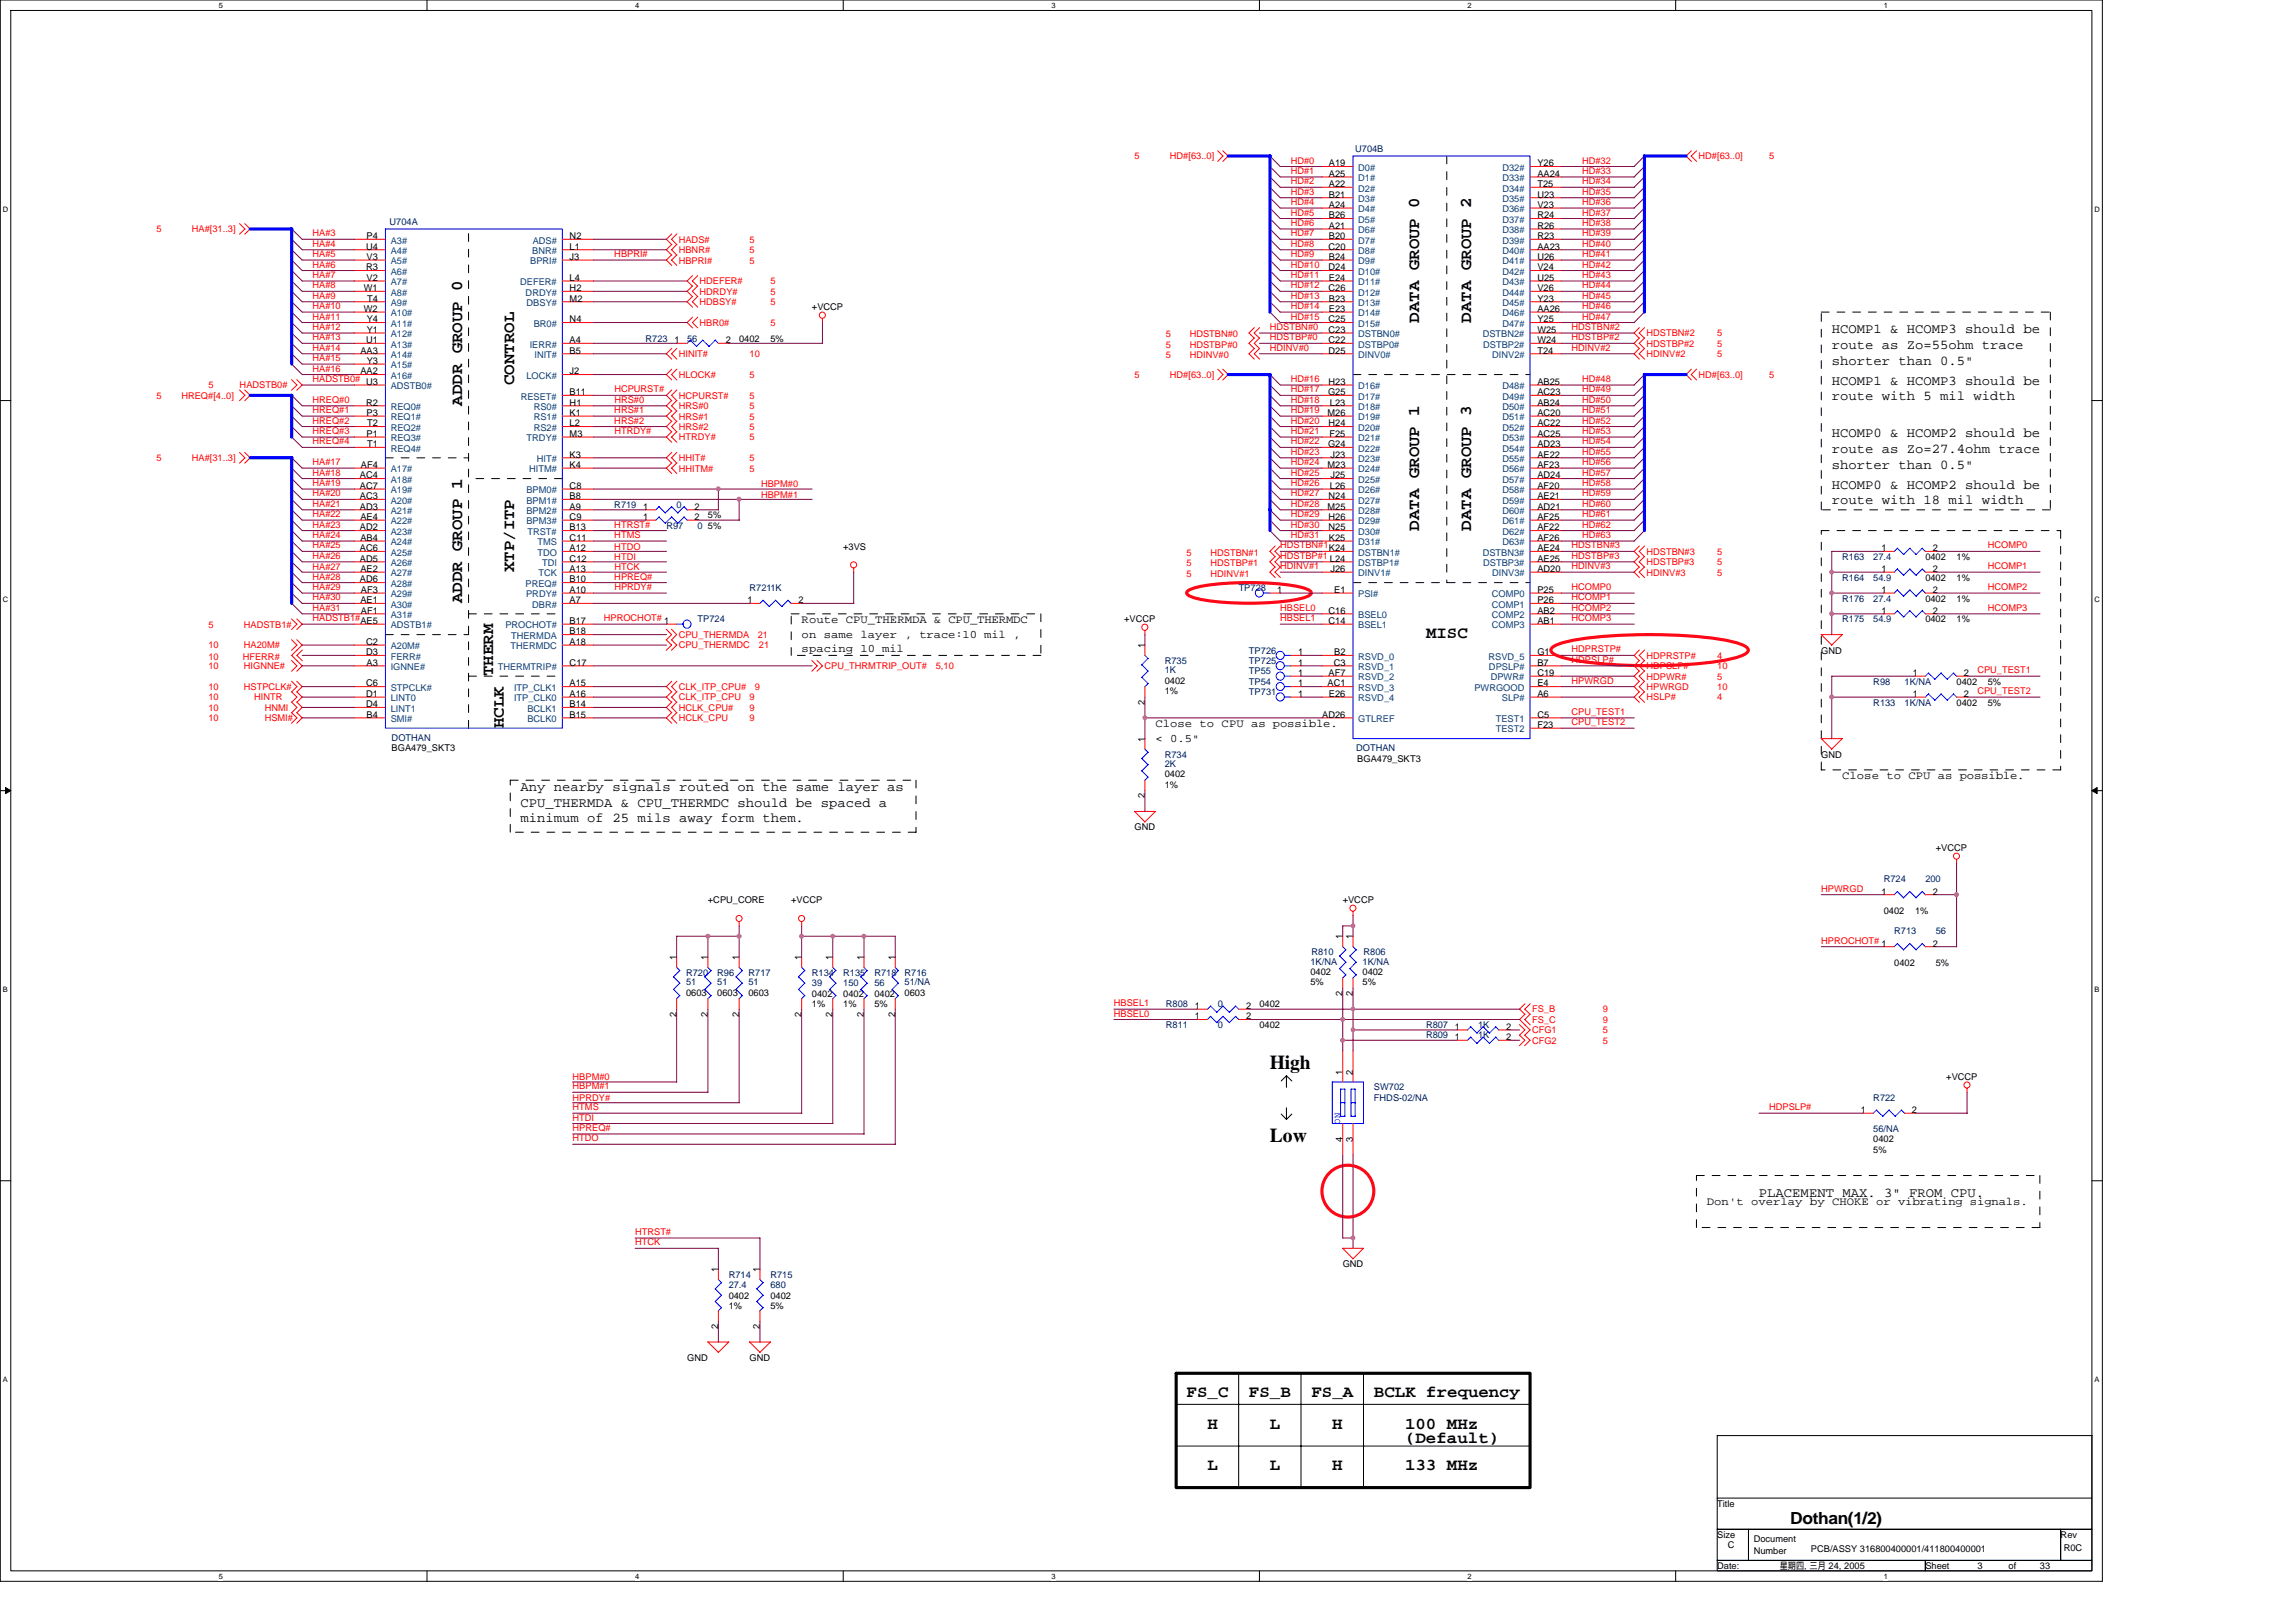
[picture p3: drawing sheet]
<svg xmlns="http://www.w3.org/2000/svg" width="297mm" height="210mm" viewBox="0 0 297 210" stroke-linecap="round" stroke-linejoin="round" font-family="sans-serif">
<defs><g id="words">
<g font-size="2.6">
<text x="164.3" y="138.3">High</text>
<text x="164.3" y="147.7">Low</text>
</g>
<g font-size="2.2">
<text x="183.6" y="41.7" transform="rotate(-90 183.6 41.7)">DATA GROUP 0</text>
<text x="190.3" y="41.7" transform="rotate(-90 190.3 41.7)">DATA GROUP 2</text>
<text x="59.8" y="52.5" transform="rotate(-90 59.8 52.5)">ADDR GROUP 0</text>
<text x="66.5" y="49.8" transform="rotate(-90 66.5 49.8)">CONTROL</text>
<text x="183.6" y="68.7" transform="rotate(-90 183.6 68.7)">DATA GROUP 1</text>
<text x="190.3" y="68.7" transform="rotate(-90 190.3 68.7)">DATA GROUP 3</text>
<text x="66.5" y="74" transform="rotate(-90 66.5 74)">XTP/ITP</text>
<text x="59.8" y="78.1" transform="rotate(-90 59.8 78.1)">ADDR GROUP 1</text>
<text x="184.5" y="82.6">MISC</text>
<text x="63.8" y="87.5" transform="rotate(-90 63.8 87.5)">THERM</text>
<text x="65.2" y="94.2" transform="rotate(-90 65.2 94.2)">HCLK</text>
<text x="153.5" y="180.8">FS_C</text>
<text x="156.2" y="184.9">H</text>
<text x="161.6" y="180.8">FS_B</text>
<text x="164.3" y="184.9">L</text>
<text x="169.7" y="180.8">FS_A</text>
<text x="172.4" y="184.9">H</text>
<text x="177.8" y="180.8">BCLK frequency</text>
<text x="181.8" y="184.9">100 MHz</text>
<text x="156.2" y="190.3">L</text>
<text x="164.3" y="190.3">L</text>
<text x="172.4" y="190.3">H</text>
<text x="181.8" y="190.3">133 MHz</text>
<text x="181.8" y="186.8">(Default)</text>
<text x="231.6" y="197.2">Dothan(1/2)</text>
</g>
<g font-size="1.8">
<text x="237" y="43.1">HCOMP1 &amp; HCOMP3 should be</text>
<text x="237" y="45.1">route as Zo=55ohm trace</text>
<text x="237" y="47.2">shorter than 0.5&quot;</text>
<text x="237" y="49.8">HCOMP1 &amp; HCOMP3 should be</text>
<text x="237" y="51.8">route with 5 mil width</text>
<text x="237" y="56.6">HCOMP0 &amp; HCOMP2 should be</text>
<text x="237" y="58.6">route as Zo=27.4ohm trace</text>
<text x="237" y="60.6">shorter than 0.5&quot;</text>
<text x="237" y="63.3">HCOMP0 &amp; HCOMP2 should be</text>
<text x="237" y="65.2">route with 18 mil width</text>
<text x="67.3" y="102.3">Any nearby signals routed on the same layer as</text>
<text x="67.3" y="104.4">CPU_THERMDA &amp; CPU_THERMDC should be spaced a</text>
<text x="67.3" y="106.4">minimum of 25 mils away form them.</text>
<text x="227.6" y="154.9">PLACEMENT MAX. 3&quot; FROM CPU.</text>
</g>
<g font-size="1.5">
<text x="103.7" y="80.6">Route CPU_THERMDA &amp; CPU_THERMDC</text>
<text x="103.7" y="82.5">on same layer , trace:10 mil ,</text>
<text x="103.7" y="84.4">spacing 10 mil</text>
<text x="149.5" y="94.1">Close to CPU as possible.</text>
<text x="149.5" y="96">&lt; 0.5&quot;</text>
<text x="238.3" y="100.8">Close to CPU as possible.</text>
<text x="220.8" y="156">Don't overlay by CHOKE or vibrating signals.</text>
</g>
<g font-size="1.2" fill="#f00">
<text x="146.8" y="20.6">5</text>
<text x="151.4" y="20.6">HD#[63..0]</text>
<text x="167" y="21.2">HD#0</text>
<text x="167" y="22.5">HD#1</text>
<text x="167" y="23.9">HD#2</text>
<text x="204.7" y="21.2">HD#32</text>
<text x="204.7" y="22.5">HD#33</text>
<text x="204.7" y="23.9">HD#34</text>
<text x="219.7" y="20.6">HD#[63..0]</text>
<text x="228.9" y="20.6">5</text>
<text x="167" y="25.2">HD#3</text>
<text x="167" y="26.5">HD#4</text>
<text x="167" y="29.3">HD#6</text>
<text x="167" y="27.9">HD#5</text>
<text x="204.7" y="25.2">HD#35</text>
<text x="204.7" y="26.5">HD#36</text>
<text x="204.7" y="29.3">HD#38</text>
<text x="204.7" y="27.9">HD#37</text>
<text x="20.2" y="30.1">5</text>
<text x="24.8" y="30.1">HA#[31..3]</text>
<text x="40.4" y="36">HA#7</text>
<text x="40.4" y="30.6">HA#3</text>
<text x="40.4" y="33.3">HA#5</text>
<text x="40.4" y="34.6">HA#6</text>
<text x="40.4" y="31.9">HA#4</text>
<text x="79.5" y="33.3">HBPRI#</text>
<text x="87.8" y="34.1">HBPRI#</text>
<text x="87.8" y="32.7">HBNR#</text>
<text x="87.8" y="31.4">HADS#</text>
<text x="97" y="32.7">5</text>
<text x="97" y="31.4">5</text>
<text x="97" y="34.1">5</text>
<text x="167" y="30.6">HD#7</text>
<text x="167" y="31.9">HD#8</text>
<text x="167" y="33.3">HD#9</text>
<text x="167" y="36">HD#11</text>
<text x="167" y="34.6">HD#10</text>
<text x="204.7" y="30.6">HD#39</text>
<text x="204.7" y="33.3">HD#41</text>
<text x="204.7" y="34.6">HD#42</text>
<text x="204.7" y="36">HD#43</text>
<text x="204.7" y="31.9">HD#40</text>
<text x="40.4" y="40">HA#10</text>
<text x="40.4" y="41.4">HA#11</text>
<text x="40.4" y="37.3">HA#8</text>
<text x="40.4" y="38.7">HA#9</text>
<text x="90.5" y="39.5">HDBSY#</text>
<text x="90.5" y="38.1">HDRDY#</text>
<text x="90.5" y="36.8">HDEFER#</text>
<text x="99.7" y="38.1">5</text>
<text x="99.7" y="39.5">5</text>
<text x="99.7" y="36.8">5</text>
<text x="167" y="38.7">HD#13</text>
<text x="167" y="40">HD#14</text>
<text x="167" y="37.3">HD#12</text>
<text x="167" y="41.4">HD#15</text>
<text x="204.7" y="37.3">HD#44</text>
<text x="204.7" y="40">HD#46</text>
<text x="204.7" y="41.4">HD#47</text>
<text x="204.7" y="38.7">HD#45</text>
<text x="40.4" y="46.7">HA#15</text>
<text x="40.4" y="42.7">HA#12</text>
<text x="40.4" y="44">HA#13</text>
<text x="40.4" y="45.4">HA#14</text>
<text x="87.8" y="46.2">HINIT#</text>
<text x="90.5" y="42.2">HBR0#</text>
<text x="97" y="46.2">10</text>
<text x="99.7" y="42.2">5</text>
<text x="150.8" y="43.6">5</text>
<text x="150.8" y="45">5</text>
<text x="150.8" y="46.3">5</text>
<text x="153.9" y="43.6">HDSTBN#0</text>
<text x="153.9" y="45">HDSTBP#0</text>
<text x="153.9" y="46.3">HDINV#0</text>
<text x="164.3" y="45.4">HDINV#0</text>
<text x="164.3" y="44">HDSTBP#0</text>
<text x="164.3" y="42.7">HDSTBN#0</text>
<text x="203.3" y="45.4">HDINV#2</text>
<text x="203.3" y="42.7">HDSTBN#2</text>
<text x="203.3" y="44">HDSTBP#2</text>
<text x="213" y="43.5">HDSTBN#2</text>
<text x="213" y="44.9">HDSTBP#2</text>
<text x="213" y="46.2">HDINV#2</text>
<text x="222.2" y="43.5">5</text>
<text x="222.2" y="46.2">5</text>
<text x="222.2" y="44.9">5</text>
<text x="20.2" y="51.6">5</text>
<text x="23.5" y="51.6">HREQ#[4..0]</text>
<text x="27" y="50.2">5</text>
<text x="31" y="50.2">HADSTB0#</text>
<text x="40.4" y="49.4">HADSTB0#</text>
<text x="40.4" y="52.1">HREQ#0</text>
<text x="40.4" y="53.5">HREQ#1</text>
<text x="40.4" y="48.1">HA#16</text>
<text x="79.5" y="53.5">HRS#1</text>
<text x="79.5" y="52.1">HRS#0</text>
<text x="79.5" y="50.8">HCPURST#</text>
<text x="87.8" y="48.9">HLOCK#</text>
<text x="87.8" y="51.6">HCPURST#</text>
<text x="87.8" y="52.9">HRS#0</text>
<text x="97" y="51.6">5</text>
<text x="97" y="52.9">5</text>
<text x="97" y="48.9">5</text>
<text x="146.8" y="48.9">5</text>
<text x="151.4" y="48.9">HD#[63..0]</text>
<text x="167" y="50.8">HD#17</text>
<text x="167" y="52.1">HD#18</text>
<text x="167" y="53.5">HD#19</text>
<text x="167" y="49.4">HD#16</text>
<text x="204.7" y="49.4">HD#48</text>
<text x="204.7" y="52.1">HD#50</text>
<text x="204.7" y="53.5">HD#51</text>
<text x="204.7" y="50.8">HD#49</text>
<text x="219.7" y="48.9">HD#[63..0]</text>
<text x="228.9" y="48.9">5</text>
<text x="20.2" y="59.7">5</text>
<text x="24.8" y="59.7">HA#[31..3]</text>
<text x="40.4" y="57.5">HREQ#4</text>
<text x="40.4" y="56.2">HREQ#3</text>
<text x="40.4" y="54.8">HREQ#2</text>
<text x="79.5" y="54.8">HRS#2</text>
<text x="79.5" y="56.2">HTRDY#</text>
<text x="87.8" y="59.7">HHIT#</text>
<text x="87.8" y="57">HTRDY#</text>
<text x="87.8" y="54.3">HRS#1</text>
<text x="87.8" y="55.6">HRS#2</text>
<text x="97" y="54.3">5</text>
<text x="97" y="55.6">5</text>
<text x="97" y="57">5</text>
<text x="97" y="59.7">5</text>
<text x="167" y="57.5">HD#22</text>
<text x="167" y="54.8">HD#20</text>
<text x="167" y="58.9">HD#23</text>
<text x="167" y="56.2">HD#21</text>
<text x="204.7" y="56.2">HD#53</text>
<text x="204.7" y="57.5">HD#54</text>
<text x="204.7" y="58.9">HD#55</text>
<text x="204.7" y="54.8">HD#52</text>
<text x="40.4" y="61.6">HA#18</text>
<text x="40.4" y="65.6">HA#21</text>
<text x="40.4" y="62.9">HA#19</text>
<text x="40.4" y="64.2">HA#20</text>
<text x="40.4" y="60.2">HA#17</text>
<text x="87.8" y="61">HHITM#</text>
<text x="97" y="61">5</text>
<text x="98.5" y="64.4">HBPM#1</text>
<text x="98.5" y="63">HBPM#0</text>
<text x="167" y="62.9">HD#26</text>
<text x="167" y="60.2">HD#24</text>
<text x="167" y="65.6">HD#28</text>
<text x="167" y="61.6">HD#25</text>
<text x="167" y="64.2">HD#27</text>
<text x="204.7" y="65.6">HD#60</text>
<text x="204.7" y="60.2">HD#56</text>
<text x="204.7" y="62.9">HD#58</text>
<text x="204.7" y="64.2">HD#59</text>
<text x="204.7" y="61.6">HD#57</text>
<text x="40.4" y="66.9">HA#22</text>
<text x="40.4" y="68.3">HA#23</text>
<text x="40.4" y="71">HA#25</text>
<text x="40.4" y="69.6">HA#24</text>
<text x="79.5" y="69.6">HTMS</text>
<text x="79.5" y="71.1">HTDO</text>
<text x="79.5" y="68.3">HTRST#</text>
<text x="153.5" y="71.9">5</text>
<text x="156.6" y="71.9">HDSTBN#1</text>
<text x="165.6" y="71">HDSTBN#1</text>
<text x="167" y="68.3">HD#30</text>
<text x="167" y="66.9">HD#29</text>
<text x="167" y="69.6">HD#31</text>
<text x="203.3" y="71">HDSTBN#3</text>
<text x="204.7" y="69.6">HD#63</text>
<text x="204.7" y="66.9">HD#61</text>
<text x="204.7" y="68.3">HD#62</text>
<text x="213" y="71.8">HDSTBN#3</text>
<text x="222.2" y="71.8">5</text>
<text x="257.2" y="71">HCOMP0</text>
<text x="40.4" y="76.4">HA#29</text>
<text x="40.4" y="77.7">HA#30</text>
<text x="40.4" y="73.8">HA#27</text>
<text x="40.4" y="75">HA#28</text>
<text x="40.4" y="72.3">HA#26</text>
<text x="79.5" y="75">HPREQ#</text>
<text x="79.5" y="72.5">HTDI</text>
<text x="79.5" y="76.4">HPRDY#</text>
<text x="79.5" y="73.8">HTCK</text>
<text x="153.5" y="73.3">5</text>
<text x="153.5" y="74.6">5</text>
<text x="156.6" y="73.3">HDSTBP#1</text>
<text x="156.6" y="74.6">HDINV#1</text>
<text x="165.6" y="72.3">HDSTBP#1</text>
<text x="165.6" y="73.7">HDINV#1</text>
<text x="203.3" y="72.3">HDSTBP#3</text>
<text x="203.3" y="73.7">HDINV#3</text>
<text x="203.3" y="77.7">HCOMP1</text>
<text x="203.3" y="76.4">HCOMP0</text>
<text x="213" y="73.1">HDSTBP#3</text>
<text x="213" y="74.5">HDINV#3</text>
<text x="222.2" y="74.5">5</text>
<text x="222.2" y="73.1">5</text>
<text x="257.2" y="76.4">HCOMP2</text>
<text x="257.2" y="73.7">HCOMP1</text>
<text x="27" y="81.2">5</text>
<text x="27" y="83.9">10</text>
<text x="31.6" y="81.2">HADSTB1#</text>
<text x="31.6" y="83.9">HA20M#</text>
<text x="40.4" y="80.4">HADSTB1#</text>
<text x="40.4" y="79.1">HA#31</text>
<text x="78.1" y="80.4">HPROCHOT#</text>
<text x="87.8" y="82.5">CPU_THERMDA</text>
<text x="87.8" y="83.9">CPU_THERMDC</text>
<text x="98" y="82.5">21</text>
<text x="98.2" y="83.9">21</text>
<text x="165.6" y="79.1">HBSEL0</text>
<text x="165.6" y="80.4">HBSEL1</text>
<text x="203.3" y="80.4">HCOMP3</text>
<text x="203.3" y="79.1">HCOMP2</text>
<text x="257.2" y="79.1">HCOMP3</text>
<text x="27" y="86.6">10</text>
<text x="27" y="89.3">10</text>
<text x="27" y="85.4">10</text>
<text x="31.4" y="85.4">HFERR#</text>
<text x="31.6" y="86.6">HIGNNE#</text>
<text x="31.6" y="89.3">HSTPCLK#</text>
<text x="87.8" y="89.3">CLK_ITP_CPU#</text>
<text x="97.6" y="89.3">9</text>
<text x="106.7" y="86.6">CPU_THRMTRIP_OUT#</text>
<text x="121.1" y="86.6">5,10</text>
<text x="203.3" y="84.4">HDPRSTP#</text>
<text x="203.3" y="88.5">HPWRGD</text>
<text x="203.3" y="85.8">HDPSLP#</text>
<text x="213" y="86.6">HDPSLP#</text>
<text x="213" y="87.9">HDPWR#</text>
<text x="213" y="89.3">HPWRGD</text>
<text x="213" y="85.2">HDPRSTP#</text>
<text x="222.2" y="86.6">10</text>
<text x="222.2" y="87.9">5</text>
<text x="222.2" y="85.2">4</text>
<text x="222.2" y="89.3">10</text>
<text x="255.8" y="89.8">CPU_TEST2</text>
<text x="255.8" y="87.1">CPU_TEST1</text>
<text x="27" y="90.6">10</text>
<text x="27" y="92">10</text>
<text x="27" y="93.3">10</text>
<text x="32.9" y="90.6">HINTR</text>
<text x="34.2" y="92">HNMI</text>
<text x="34.2" y="93.3">HSMI#</text>
<text x="87.8" y="92">HCLK_CPU#</text>
<text x="87.8" y="90.6">CLK_ITP_CPU</text>
<text x="87.8" y="93.3">HCLK_CPU</text>
<text x="97" y="92">9</text>
<text x="97" y="93.3">9</text>
<text x="97" y="90.6">9</text>
<text x="203.3" y="93.9">CPU_TEST2</text>
<text x="203.3" y="92.5">CPU_TEST1</text>
<text x="213" y="90.6">HSLP#</text>
<text x="222.2" y="90.6">4</text>
<text x="235.6" y="115.4">HPWRGD</text>
<text x="235.6" y="122.1">HPROCHOT#</text>
<text x="144.1" y="131.6">HBSEL0</text>
<text x="144.1" y="130.2">HBSEL1</text>
<text x="198.2" y="131">FS_B</text>
<text x="207.4" y="131">9</text>
<text x="198.2" y="135.1">CFG2</text>
<text x="198.2" y="133.7">CFG1</text>
<text x="198.2" y="132.4">FS_C</text>
<text x="207.4" y="132.4">9</text>
<text x="207.4" y="135.1">5</text>
<text x="207.4" y="133.7">5</text>
<text x="74.1" y="143.7">HTMS</text>
<text x="74.1" y="142.5">HPRDY#</text>
<text x="74.1" y="141">HBPM#1</text>
<text x="74.1" y="139.8">HBPM#0</text>
<text x="228.9" y="143.7">HDPSLP#</text>
<text x="74.1" y="145">HTDI</text>
<text x="74.1" y="146.4">HPREQ#</text>
<text x="74.1" y="147.7">HTDO</text>
<text x="82.2" y="159.8">HTRST#</text>
<text x="82.2" y="161.2">HTCK</text>
</g>
<g font-size="1.2">
<text x="171.9" y="21.5">A19</text>
<text x="171.9" y="22.9">A25</text>
<text x="198.9" y="21.5">Y26</text>
<text x="198.9" y="22.9">AA24</text>
<text x="171.9" y="24.2">A22</text>
<text x="171.9" y="25.6">B21</text>
<text x="171.9" y="26.9">A24</text>
<text x="171.9" y="28.3">B26</text>
<text x="171.9" y="29.6">A21</text>
<text x="198.9" y="24.2">T25</text>
<text x="198.9" y="25.6">U23</text>
<text x="198.9" y="26.9">V23</text>
<text x="198.9" y="28.3">R24</text>
<text x="198.9" y="29.6">R26</text>
<text x="47.4" y="32.3">U4</text>
<text x="47.4" y="35">R3</text>
<text x="47.4" y="30.9">P4</text>
<text x="47.4" y="33.6">V3</text>
<text x="73.7" y="32.3">L1</text>
<text x="73.7" y="30.9">N2</text>
<text x="73.7" y="33.6">J3</text>
<text x="171.9" y="32.3">C20</text>
<text x="171.9" y="35">D24</text>
<text x="171.9" y="30.9">B20</text>
<text x="171.9" y="33.6">B24</text>
<text x="198.9" y="30.9">R23</text>
<text x="198.9" y="32.3">AA23</text>
<text x="198.9" y="33.6">U26</text>
<text x="198.9" y="35">V24</text>
<text x="47.1" y="37.7">W1</text>
<text x="47.1" y="40.4">W2</text>
<text x="47.4" y="36.3">V2</text>
<text x="47.5" y="41.7">Y4</text>
<text x="47.5" y="39">T4</text>
<text x="73.7" y="39">M2</text>
<text x="73.7" y="37.7">H2</text>
<text x="73.7" y="36.3">L4</text>
<text x="73.7" y="41.7">N4</text>
<text x="105" y="40.2">+VCCP</text>
<text x="171.9" y="37.7">C26</text>
<text x="171.9" y="41.7">C25</text>
<text x="171.9" y="36.3">E24</text>
<text x="171.9" y="39">B23</text>
<text x="171.9" y="40.4">E23</text>
<text x="198.9" y="36.3">U25</text>
<text x="198.9" y="37.7">V26</text>
<text x="198.9" y="39">Y23</text>
<text x="198.9" y="40.4">AA26</text>
<text x="198.9" y="41.7">Y25</text>
<text x="46.6" y="45.8">AA3</text>
<text x="47.4" y="44.4">U1</text>
<text x="47.5" y="43.1">Y1</text>
<text x="47.5" y="47.1">Y3</text>
<text x="73.7" y="44.4">A4</text>
<text x="73.7" y="45.8">B5</text>
<text x="87.3" y="44.4">1</text>
<text x="93.9" y="44.4">2</text>
<text x="95.6" y="44.2">0402</text>
<text x="99.7" y="44.2">5%</text>
<text x="171.9" y="43.1">C23</text>
<text x="171.9" y="44.4">C22</text>
<text x="171.9" y="45.8">D25</text>
<text x="198.9" y="45.8">T24</text>
<text x="198.9" y="43.1">W25</text>
<text x="198.9" y="44.4">W24</text>
<text x="46.6" y="48.5">AA2</text>
<text x="47.4" y="52.5">R2</text>
<text x="47.4" y="49.8">U3</text>
<text x="47.4" y="53.8">P3</text>
<text x="73.7" y="51.1">B11</text>
<text x="73.7" y="52.5">H1</text>
<text x="73.7" y="53.8">K1</text>
<text x="73.7" y="48.5">J2</text>
<text x="171.7" y="53.8">M26</text>
<text x="171.8" y="51.1">G25</text>
<text x="171.9" y="49.8">H23</text>
<text x="172.1" y="52.5">L23</text>
<text x="198.9" y="49.8">AB25</text>
<text x="198.9" y="51.1">AC23</text>
<text x="198.9" y="52.5">AB24</text>
<text x="198.9" y="53.8">AC20</text>
<text x="47.4" y="56.5">P1</text>
<text x="47.5" y="55.2">T2</text>
<text x="47.5" y="57.9">T1</text>
<text x="73.7" y="55.2">L2</text>
<text x="73.7" y="56.5">M3</text>
<text x="73.7" y="59.2">K3</text>
<text x="171.8" y="57.9">G24</text>
<text x="171.9" y="55.2">H24</text>
<text x="172" y="56.5">F25</text>
<text x="172.1" y="59.2">J23</text>
<text x="198.9" y="55.2">AC22</text>
<text x="198.9" y="56.5">AC25</text>
<text x="198.9" y="57.9">AD23</text>
<text x="198.9" y="59.2">AE22</text>
<text x="46.6" y="61.9">AC4</text>
<text x="46.6" y="63.3">AC7</text>
<text x="46.6" y="64.6">AC3</text>
<text x="46.6" y="66">AD3</text>
<text x="46.7" y="60.6">AF4</text>
<text x="73.7" y="60.6">K4</text>
<text x="73.7" y="63.3">C8</text>
<text x="73.7" y="64.6">B8</text>
<text x="73.7" y="66">A9</text>
<text x="83.2" y="66">1</text>
<text x="89.8" y="66">2</text>
<text x="171.7" y="60.6">M23</text>
<text x="171.7" y="66">M25</text>
<text x="171.9" y="64.6">N24</text>
<text x="172.1" y="63.3">L26</text>
<text x="172.1" y="61.9">J25</text>
<text x="198.9" y="60.6">AF23</text>
<text x="198.9" y="61.9">AD24</text>
<text x="198.9" y="63.3">AF20</text>
<text x="198.9" y="64.6">AE21</text>
<text x="198.9" y="66">AD21</text>
<text x="46.6" y="68.6">AD2</text>
<text x="46.6" y="71.3">AC6</text>
<text x="46.6" y="67.3">AE4</text>
<text x="46.6" y="70">AB4</text>
<text x="73.7" y="67.3">C9</text>
<text x="73.7" y="68.6">B13</text>
<text x="73.7" y="70">C11</text>
<text x="73.7" y="71.3">A12</text>
<text x="83.2" y="67.3">1</text>
<text x="89.8" y="67.3">2</text>
<text x="91.6" y="67.1">5%</text>
<text x="91.6" y="68.4">5%</text>
<text x="109.1" y="71.1">+3VS</text>
<text x="171.9" y="67.3">H26</text>
<text x="171.9" y="68.6">N25</text>
<text x="171.9" y="70">K25</text>
<text x="171.9" y="71.3">K24</text>
<text x="198.9" y="71.3">AE24</text>
<text x="198.9" y="67.3">AF25</text>
<text x="198.9" y="68.6">AF22</text>
<text x="198.9" y="70">AF26</text>
<text x="243.4" y="71.3">1</text>
<text x="250" y="71.3">2</text>
<text x="46.6" y="72.7">AD5</text>
<text x="46.6" y="75.4">AD6</text>
<text x="46.6" y="74">AE2</text>
<text x="46.7" y="76.7">AF3</text>
<text x="73.7" y="72.7">C12</text>
<text x="73.7" y="74">A13</text>
<text x="73.7" y="75.4">B10</text>
<text x="73.7" y="76.7">A10</text>
<text x="165.2" y="76.7">1</text>
<text x="172.1" y="72.7">L24</text>
<text x="172.1" y="74">J26</text>
<text x="172.6" y="76.7">E1</text>
<text x="198.9" y="74">AD20</text>
<text x="198.9" y="72.7">AE25</text>
<text x="198.9" y="76.7">P25</text>
<text x="243.4" y="76.7">1</text>
<text x="243.4" y="74">1</text>
<text x="249.1" y="72.5">0402</text>
<text x="249.1" y="77.9">0402</text>
<text x="249.1" y="75.1">0402</text>
<text x="250" y="76.7">2</text>
<text x="250" y="74">2</text>
<text x="253.1" y="72.5">1%</text>
<text x="253.1" y="77.9">1%</text>
<text x="253.1" y="75.1">1%</text>
<text x="46.6" y="78.1">AE1</text>
<text x="46.6" y="80.8">AE5</text>
<text x="46.7" y="79.4">AF1</text>
<text x="47.4" y="83.5">C2</text>
<text x="73.7" y="82.1">B18</text>
<text x="73.7" y="83.5">A18</text>
<text x="73.7" y="78.1">A7</text>
<text x="73.7" y="80.8">B17</text>
<text x="85.9" y="80.8">1</text>
<text x="96.7" y="78.1">1</text>
<text x="103.3" y="78.1">2</text>
<text x="145.4" y="80.5">+VCCP</text>
<text x="148.1" y="83.9" transform="rotate(-90 148.1 83.9)">1</text>
<text x="171.9" y="79.4">C16</text>
<text x="171.9" y="80.8">C14</text>
<text x="198.9" y="78.1">P26</text>
<text x="198.9" y="79.4">AB2</text>
<text x="198.9" y="80.8">AB1</text>
<text x="243.4" y="79.4">1</text>
<text x="249.1" y="80.5">0402</text>
<text x="250" y="79.4">2</text>
<text x="253.1" y="80.5">1%</text>
<text x="47.4" y="88.8">C6</text>
<text x="47.4" y="84.8">D3</text>
<text x="47.4" y="86.1">A3</text>
<text x="73.7" y="86.1">C17</text>
<text x="73.7" y="88.8">A15</text>
<text x="150.7" y="88.5">0402</text>
<text x="150.7" y="89.8">1%</text>
<text x="167.9" y="84.8">1</text>
<text x="167.9" y="86.1">1</text>
<text x="167.9" y="87.5">1</text>
<text x="167.9" y="88.8">1</text>
<text x="171.7" y="88.8">AC1</text>
<text x="171.9" y="87.5">AF7</text>
<text x="172.5" y="86.1">C3</text>
<text x="172.6" y="84.8">B2</text>
<text x="198.9" y="84.8">G1</text>
<text x="198.9" y="86.1">B7</text>
<text x="198.9" y="87.5">C19</text>
<text x="198.9" y="88.8">E4</text>
<text x="235.6" y="84.6">GND</text>
<text x="247.5" y="87.5">1</text>
<text x="253.1" y="88.6">0402</text>
<text x="254.1" y="87.5">2</text>
<text x="257.2" y="88.6">5%</text>
<text x="47.4" y="90.2">D1</text>
<text x="47.4" y="91.5">D4</text>
<text x="47.4" y="92.9">B4</text>
<text x="73.7" y="90.2">A16</text>
<text x="73.7" y="92.9">B15</text>
<text x="73.7" y="91.5">B14</text>
<text x="148.1" y="96" transform="rotate(-90 148.1 96)">1</text>
<text x="148.1" y="91.2" transform="rotate(-90 148.1 91.2)">2</text>
<text x="167.9" y="90.2">1</text>
<text x="171.1" y="92.9">AD26</text>
<text x="171.9" y="90.2">E26</text>
<text x="198.9" y="90.2">A6</text>
<text x="198.9" y="92.9">C5</text>
<text x="198.9" y="94.2">F23</text>
<text x="247.5" y="90.2">1</text>
<text x="253.1" y="91.3">0402</text>
<text x="254.1" y="90.2">2</text>
<text x="257.2" y="91.3">5%</text>
<text x="50.7" y="97.2">BGA479_SKT3</text>
<text x="150.7" y="100.6">0402</text>
<text x="150.7" y="101.9">1%</text>
<text x="175.6" y="98.6">BGA479_SKT3</text>
<text x="235.6" y="98">GND</text>
<text x="146.8" y="107.5">GND</text>
<text x="148.1" y="103.3" transform="rotate(-90 148.1 103.3)">2</text>
<text x="250.4" y="110.2">+VCCP</text>
<text x="91.6" y="116.9">+CPU_CORE</text>
<text x="102.4" y="116.9">+VCCP</text>
<text x="173.7" y="116.9">+VCCP</text>
<text x="243.4" y="115.8">1</text>
<text x="243.7" y="118.2">0402</text>
<text x="247.8" y="118.2">1%</text>
<text x="250" y="115.8">2</text>
<text x="87.5" y="124.2" transform="rotate(-90 87.5 124.2)">1</text>
<text x="91.6" y="124.2" transform="rotate(-90 91.6 124.2)">1</text>
<text x="95.6" y="124.2" transform="rotate(-90 95.6 124.2)">1</text>
<text x="103.7" y="124.2" transform="rotate(-90 103.7 124.2)">1</text>
<text x="107.7" y="124.2" transform="rotate(-90 107.7 124.2)">1</text>
<text x="111.8" y="124.2" transform="rotate(-90 111.8 124.2)">1</text>
<text x="115.8" y="124.2" transform="rotate(-90 115.8 124.2)">1</text>
<text x="173.7" y="121.6" transform="rotate(-90 173.7 121.6)">1</text>
<text x="175" y="121.6" transform="rotate(-90 175 121.6)">1</text>
<text x="243.4" y="122.5">1</text>
<text x="245.1" y="125">0402</text>
<text x="250" y="122.5">2</text>
<text x="250.4" y="125">5%</text>
<text x="87.5" y="131.6" transform="rotate(-90 87.5 131.6)">2</text>
<text x="88.8" y="128.9">0603</text>
<text x="91.6" y="131.6" transform="rotate(-90 91.6 131.6)">2</text>
<text x="92.8" y="128.9">0603</text>
<text x="95.6" y="131.6" transform="rotate(-90 95.6 131.6)">2</text>
<text x="96.8" y="128.9">0603</text>
<text x="103.7" y="131.6" transform="rotate(-90 103.7 131.6)">2</text>
<text x="105" y="129">0402</text>
<text x="105" y="130.3">1%</text>
<text x="107.7" y="131.6" transform="rotate(-90 107.7 131.6)">2</text>
<text x="109.1" y="129">0402</text>
<text x="109.1" y="130.3">1%</text>
<text x="111.8" y="131.6" transform="rotate(-90 111.8 131.6)">2</text>
<text x="113.1" y="129">0402</text>
<text x="113.1" y="130.3">5%</text>
<text x="115.8" y="131.6" transform="rotate(-90 115.8 131.6)">2</text>
<text x="117" y="128.9">0603</text>
<text x="154.6" y="130.6">1</text>
<text x="154.6" y="131.9">1</text>
<text x="161.2" y="130.6">2</text>
<text x="161.2" y="131.9">2</text>
<text x="162.9" y="130.3">0402</text>
<text x="169.5" y="126.2">0402</text>
<text x="169.5" y="127.5">5%</text>
<text x="173.7" y="128.9" transform="rotate(-90 173.7 128.9)">2</text>
<text x="175" y="128.9" transform="rotate(-90 175 128.9)">2</text>
<text x="176.3" y="126.2">0402</text>
<text x="176.3" y="127.5">5%</text>
<text x="162.9" y="133">0402</text>
<text x="188.2" y="133.3">1</text>
<text x="188.2" y="134.6">1</text>
<text x="194.9" y="133.3">2</text>
<text x="194.9" y="134.6">2</text>
<text x="173.7" y="139.1" transform="rotate(-90 173.7 139.1)">1</text>
<text x="175" y="139.1" transform="rotate(-90 175 139.1)">2</text>
<text x="251.8" y="139.8">+VCCP</text>
<text x="173.7" y="147.7" transform="rotate(-90 173.7 147.7)">4</text>
<text x="175" y="147.7" transform="rotate(-90 175 147.7)">3</text>
<text x="240.7" y="144">1</text>
<text x="242.4" y="147.8">0402</text>
<text x="242.4" y="149.2">5%</text>
<text x="247.4" y="144">2</text>
<text x="92.9" y="164.6" transform="rotate(-90 92.9 164.6)">1</text>
<text x="98.3" y="164.6" transform="rotate(-90 98.3 164.6)">1</text>
<text x="173.7" y="164">GND</text>
<text x="92.9" y="172" transform="rotate(-90 92.9 172)">2</text>
<text x="94.3" y="168">0402</text>
<text x="94.3" y="169.4">1%</text>
<text x="98.3" y="172" transform="rotate(-90 98.3 172)">2</text>
<text x="99.7" y="168">0402</text>
<text x="99.7" y="169.4">5%</text>
<text x="88.9" y="176.1">GND</text>
<text x="97" y="176.1">GND</text>
<text x="222.2" y="195">Title</text>
<text x="222.2" y="199">Size</text>
<text x="222.2" y="203">Date:</text>
<text x="223.5" y="200.3">C</text>
<text x="226.9" y="199.5">Document</text>
<text x="226.9" y="201.1">Number</text>
<text x="230.2" y="203">星期四, 三月 24, 2005</text>
<text x="234.3" y="200.9">PCB/ASSY 316800400001/411800400001</text>
<text x="249.1" y="203">Sheet</text>
<text x="255.8" y="203">3</text>
<text x="259.9" y="203">of</text>
<text x="263.9" y="203">33</text>
<text x="266.6" y="199">Rev</text>
<text x="267" y="200.7">R0C</text>
</g>
<g font-size="1.2" fill="#000080">
<text x="175.3" y="19.7">U704B</text>
<text x="50.4" y="29.1">U704A</text>
<text x="83.5" y="44.2">R723</text>
<text x="88.9" y="44.2">56</text>
<text x="79.5" y="65.7">R719</text>
<text x="87.5" y="65.7">0</text>
<text x="86.2" y="68.4">R97</text>
<text x="90.3" y="68.4">0</text>
<text x="97" y="76.5">R7211K</text>
<text x="160.2" y="76.5">TP728</text>
<text x="238.3" y="72.5">R163</text>
<text x="238.3" y="77.9">R176</text>
<text x="238.3" y="75.1">R164</text>
<text x="242.4" y="72.5">27.4</text>
<text x="242.4" y="77.9">27.4</text>
<text x="242.4" y="75.1">54.9</text>
<text x="90.3" y="80.5">TP724</text>
<text x="238.3" y="80.5">R175</text>
<text x="242.4" y="80.5">54.9</text>
<text x="150.7" y="85.9">R735</text>
<text x="150.7" y="87.1">1K</text>
<text x="161.6" y="90">TP731</text>
<text x="161.6" y="84.6">TP726</text>
<text x="161.6" y="85.9">TP725</text>
<text x="161.6" y="87.3">TP55</text>
<text x="161.6" y="88.6">TP54</text>
<text x="242.4" y="88.6">R98</text>
<text x="246.4" y="88.6">1K/NA</text>
<text x="50.7" y="95.9">DOTHAN</text>
<text x="242.4" y="91.3">R133</text>
<text x="246.4" y="91.3">1K/NA</text>
<text x="150.7" y="98">R734</text>
<text x="150.7" y="99.3">2K</text>
<text x="175.4" y="97.2">DOTHAN</text>
<text x="243.7" y="114.2">R724</text>
<text x="249.1" y="114.2">200</text>
<text x="169.5" y="124.8">1K/NA</text>
<text x="169.7" y="123.6">R810</text>
<text x="176.3" y="124.8">1K/NA</text>
<text x="176.4" y="123.6">R806</text>
<text x="245.1" y="120.9">R713</text>
<text x="250.4" y="120.9">56</text>
<text x="88.8" y="126.3">R720</text>
<text x="88.8" y="127.5">51</text>
<text x="92.8" y="126.3">R96</text>
<text x="92.8" y="127.5">51</text>
<text x="96.8" y="126.3">R717</text>
<text x="96.8" y="127.5">51</text>
<text x="105" y="126.3">R134</text>
<text x="105" y="127.7">39</text>
<text x="109.1" y="126.3">R135</text>
<text x="109.1" y="127.7">150</text>
<text x="113.1" y="126.3">R718</text>
<text x="113.1" y="127.7">56</text>
<text x="117" y="126.3">R716</text>
<text x="117" y="127.5">51/NA</text>
<text x="150.8" y="130.3">R808</text>
<text x="157.6" y="130.3">0</text>
<text x="150.8" y="133">R811</text>
<text x="157.6" y="133">0</text>
<text x="184.5" y="133">R807</text>
<text x="184.5" y="134.4">R809</text>
<text x="191.2" y="133">1K</text>
<text x="191.2" y="134.4">1K</text>
<text x="177.8" y="141.1">SW702</text>
<text x="177.8" y="142.5">FHDS-02/NA</text>
<text x="242.4" y="142.5">R722</text>
<text x="242.4" y="146.5">56/NA</text>
<text x="94.3" y="165.4">R714</text>
<text x="94.3" y="166.7">27.4</text>
<text x="99.7" y="165.4">R715</text>
<text x="99.7" y="166.7">680</text>
</g>
<g font-size="1.2" fill="#004080">
<text x="175.7" y="22.1">D0#</text>
<text x="175.7" y="23.5">D1#</text>
<text x="194.4" y="22.1">D32#</text>
<text x="194.4" y="23.5">D33#</text>
<text x="175.7" y="24.8">D2#</text>
<text x="175.7" y="26.1">D3#</text>
<text x="175.7" y="27.5">D4#</text>
<text x="175.7" y="28.8">D5#</text>
<text x="194.4" y="24.8">D34#</text>
<text x="194.4" y="26.1">D35#</text>
<text x="194.4" y="27.5">D36#</text>
<text x="194.4" y="28.8">D37#</text>
<text x="50.5" y="31.5">A3#</text>
<text x="50.5" y="32.9">A4#</text>
<text x="50.5" y="34.2">A5#</text>
<text x="50.5" y="35.6">A6#</text>
<text x="68.6" y="34.2">BPRI#</text>
<text x="68.9" y="32.9">BNR#</text>
<text x="68.9" y="31.5">ADS#</text>
<text x="175.7" y="30.2">D6#</text>
<text x="175.7" y="31.5">D7#</text>
<text x="175.7" y="32.9">D8#</text>
<text x="175.7" y="34.2">D9#</text>
<text x="175.7" y="35.6">D10#</text>
<text x="194.4" y="30.2">D38#</text>
<text x="194.4" y="31.5">D39#</text>
<text x="194.4" y="32.9">D40#</text>
<text x="194.4" y="34.2">D41#</text>
<text x="194.4" y="35.6">D42#</text>
<text x="50.5" y="36.9">A7#</text>
<text x="50.5" y="38.2">A8#</text>
<text x="50.5" y="39.6">A9#</text>
<text x="50.5" y="40.9">A10#</text>
<text x="67.3" y="36.9">DEFER#</text>
<text x="68" y="38.2">DRDY#</text>
<text x="68.1" y="39.6">DBSY#</text>
<text x="175.7" y="36.9">D11#</text>
<text x="175.7" y="38.2">D12#</text>
<text x="175.7" y="39.6">D13#</text>
<text x="175.7" y="40.9">D14#</text>
<text x="194.4" y="36.9">D43#</text>
<text x="194.4" y="38.2">D44#</text>
<text x="194.4" y="39.6">D45#</text>
<text x="194.4" y="40.9">D46#</text>
<text x="50.5" y="42.3">A11#</text>
<text x="50.5" y="43.6">A12#</text>
<text x="50.5" y="45">A13#</text>
<text x="50.5" y="46.3">A14#</text>
<text x="50.5" y="47.7">A15#</text>
<text x="68.5" y="45">IERR#</text>
<text x="69" y="42.3">BR0#</text>
<text x="69.1" y="46.3">INIT#</text>
<text x="175.7" y="42.3">D15#</text>
<text x="175.7" y="43.6">DSTBN0#</text>
<text x="175.7" y="45">DSTBP0#</text>
<text x="175.7" y="46.3">DINV0#</text>
<text x="191.8" y="43.6">DSTBN2#</text>
<text x="191.9" y="45">DSTBP2#</text>
<text x="193.1" y="46.3">DINV2#</text>
<text x="194.4" y="42.3">D47#</text>
<text x="50.5" y="49">A16#</text>
<text x="50.5" y="53.1">REQ0#</text>
<text x="50.5" y="50.4">ADSTB0#</text>
<text x="67.4" y="51.7">RESET#</text>
<text x="68.1" y="49">LOCK#</text>
<text x="69" y="53.1">RS0#</text>
<text x="175.7" y="50.4">D16#</text>
<text x="175.7" y="51.7">D17#</text>
<text x="175.7" y="53.1">D18#</text>
<text x="194.4" y="50.4">D48#</text>
<text x="194.4" y="51.7">D49#</text>
<text x="194.4" y="53.1">D50#</text>
<text x="50.5" y="54.4">REQ1#</text>
<text x="50.5" y="55.8">REQ2#</text>
<text x="50.5" y="57.1">REQ3#</text>
<text x="50.5" y="58.4">REQ4#</text>
<text x="68.1" y="57.1">TRDY#</text>
<text x="69" y="54.4">RS1#</text>
<text x="69" y="55.8">RS2#</text>
<text x="69.5" y="59.8">HIT#</text>
<text x="175.7" y="54.4">D19#</text>
<text x="175.7" y="55.8">D20#</text>
<text x="175.7" y="57.1">D21#</text>
<text x="175.7" y="58.4">D22#</text>
<text x="175.7" y="59.8">D23#</text>
<text x="194.4" y="54.4">D51#</text>
<text x="194.4" y="55.8">D52#</text>
<text x="194.4" y="57.1">D53#</text>
<text x="194.4" y="58.4">D54#</text>
<text x="194.4" y="59.8">D55#</text>
<text x="50.5" y="61.1">A17#</text>
<text x="50.5" y="62.5">A18#</text>
<text x="50.5" y="63.8">A19#</text>
<text x="50.5" y="65.2">A20#</text>
<text x="68.1" y="63.8">BPM0#</text>
<text x="68.1" y="65.2">BPM1#</text>
<text x="68.5" y="61.1">HITM#</text>
<text x="175.7" y="61.1">D24#</text>
<text x="175.7" y="62.5">D25#</text>
<text x="175.7" y="63.8">D26#</text>
<text x="175.7" y="65.2">D27#</text>
<text x="194.4" y="61.1">D56#</text>
<text x="194.4" y="62.5">D57#</text>
<text x="194.4" y="63.8">D58#</text>
<text x="194.4" y="65.2">D59#</text>
<text x="50.5" y="66.5">A21#</text>
<text x="50.5" y="67.9">A22#</text>
<text x="50.5" y="69.2">A23#</text>
<text x="50.5" y="70.6">A24#</text>
<text x="50.5" y="71.9">A25#</text>
<text x="68.1" y="66.5">BPM2#</text>
<text x="68.1" y="67.9">BPM3#</text>
<text x="68.2" y="69.2">TRST#</text>
<text x="69.5" y="70.6">TMS</text>
<text x="69.5" y="71.9">TDO</text>
<text x="175.7" y="66.5">D28#</text>
<text x="175.7" y="67.9">D29#</text>
<text x="175.7" y="69.2">D30#</text>
<text x="175.7" y="70.6">D31#</text>
<text x="175.7" y="71.9">DSTBN1#</text>
<text x="191.8" y="71.9">DSTBN3#</text>
<text x="194.4" y="66.5">D60#</text>
<text x="194.4" y="67.9">D61#</text>
<text x="194.4" y="69.2">D62#</text>
<text x="194.4" y="70.6">D63#</text>
<text x="50.5" y="73.3">A26#</text>
<text x="50.5" y="74.6">A27#</text>
<text x="50.5" y="75.9">A28#</text>
<text x="50.5" y="77.3">A29#</text>
<text x="68" y="75.9">PREQ#</text>
<text x="68.1" y="77.3">PRDY#</text>
<text x="69.7" y="74.6">TCK</text>
<text x="70.1" y="73.3">TDI</text>
<text x="175.7" y="77.3">PSI#</text>
<text x="175.7" y="73.3">DSTBP1#</text>
<text x="175.7" y="74.6">DINV1#</text>
<text x="191.9" y="73.3">DSTBP3#</text>
<text x="193" y="77.3">COMP0</text>
<text x="193.1" y="74.6">DINV3#</text>
<text x="50.5" y="78.6">A30#</text>
<text x="50.5" y="80">A31#</text>
<text x="50.5" y="81.3">ADSTB1#</text>
<text x="65.4" y="81.3">PROCHOT#</text>
<text x="66.1" y="82.7">THERMDA</text>
<text x="68.9" y="78.6">DBR#</text>
<text x="175.7" y="80">BSEL0</text>
<text x="175.7" y="81.3">BSEL1</text>
<text x="193" y="78.6">COMP1</text>
<text x="193" y="80">COMP2</text>
<text x="193" y="81.3">COMP3</text>
<text x="50.5" y="89.4">STPCLK#</text>
<text x="50.5" y="84">A20M#</text>
<text x="50.5" y="85.4">FERR#</text>
<text x="50.5" y="86.7">IGNNE#</text>
<text x="64.4" y="86.7">THERMTRIP#</text>
<text x="66.1" y="84">THERMDC</text>
<text x="66.5" y="89.4">ITP_CLK1</text>
<text x="175.7" y="89.4">RSVD_3</text>
<text x="175.7" y="88.1">RSVD_2</text>
<text x="175.7" y="86.7">RSVD_1</text>
<text x="175.7" y="85.4">RSVD_0</text>
<text x="190.8" y="89.4">PWRGOOD</text>
<text x="192.6" y="85.4">RSVD_5</text>
<text x="192.6" y="86.7">DPSLP#</text>
<text x="192.9" y="88.1">DPWR#</text>
<text x="50.5" y="90.8">LINT0</text>
<text x="50.5" y="92.1">LINT1</text>
<text x="50.5" y="93.5">SMI#</text>
<text x="66.5" y="90.8">ITP_CLK0</text>
<text x="68.2" y="93.5">BCLK0</text>
<text x="68.2" y="92.1">BCLK1</text>
<text x="175.7" y="93.5">GTLREF</text>
<text x="175.7" y="90.8">RSVD_4</text>
<text x="193.5" y="93.5">TEST1</text>
<text x="193.5" y="94.8">TEST2</text>
<text x="194.3" y="90.8">SLP#</text>
</g>
<text font-size="1.2" fill="#00f" x="173.4" y="145.4" transform="rotate(-90 173.4 145.4)">ON</text>
<g font-size="1">
<text x="28.3" y="1">5</text>
<text x="82.2" y="1">4</text>
<text x="136" y="1">3</text>
<text x="189.9" y="1">2</text>
<text x="243.7" y="1">1</text>
<text x=".4" y="27.4">D</text>
<text x="271" y="27.4">D</text>
<text x=".4" y="77.9">C</text>
<text x="271" y="77.9">C</text>
<text x=".4" y="128.4">B</text>
<text x="271" y="128.4">B</text>
<text x=".4" y="178.9">A</text>
<text x="271" y="178.9">A</text>
<text x="28.3" y="204.3">5</text>
<text x="82.2" y="204.3">4</text>
<text x="136" y="204.3">3</text>
<text x="189.9" y="204.3">2</text>
<text x="243.7" y="204.3">1</text>
</g>
</g></defs>
<path d="M0 0h272v204.6h-272zM1.4 1.4h269.2v201.9h-269.2z" fill="none" stroke="#000" stroke-width=".13"/>
<g fill="#fff">
<path d="M28.3 .1h.5v1.1h-.5z"/>
<path d="M28.3 203.4h.5v1.1h-.5z"/>
</g>
<path d="M55.2 0v1.4M55.2 203.3v1.3" fill="none" stroke="#000" stroke-width=".13"/>
<g fill="#fff">
<path d="M82.2 .1h.5v1.1h-.5z"/>
<path d="M82.2 203.4h.5v1.1h-.5z"/>
</g>
<path d="M109.1 0v1.4M109.1 203.3v1.3" fill="none" stroke="#000" stroke-width=".13"/>
<g fill="#fff">
<path d="M136 .1h.5v1.1h-.5z"/>
<path d="M136 203.4h.5v1.1h-.5z"/>
</g>
<path d="M162.9 0v1.4M162.9 203.3v1.3" fill="none" stroke="#000" stroke-width=".13"/>
<g fill="#fff">
<path d="M189.9 .1h.5v1.1h-.5z"/>
<path d="M189.9 203.4h.5v1.1h-.5z"/>
</g>
<path d="M216.8 0v1.4M216.8 203.3v1.3" fill="none" stroke="#000" stroke-width=".13"/>
<g fill="#fff">
<path d="M243.7 .1h.5v1.1h-.5z"/>
<path d="M243.7 203.4h.5v1.1h-.5z"/>
<path d="M.4 26.6h.7v1h-.7z"/>
<path d="M271 26.6h.6v1h-.6z"/>
<path d="M.4 77.1h.7v1h-.7z"/>
<path d="M271 77.1h.6v1h-.6z"/>
</g>
<path d="M0 51.8h1.4M270.6 51.8h1.4" fill="none" stroke="#000" stroke-width=".13"/>
<g fill="#fff">
<path d="M.4 127.6h.6v1h-.6z"/>
<path d="M271 127.6h.6v1h-.6z"/>
</g>
<path d="M0 102.3h1.4M270.6 102.3h1.4" fill="none" stroke="#000" stroke-width=".13"/>
<path d="M.7 101.9l.7 .4-.7 .4zM270.6 102.3l.7-.4v.8z" fill="#000" stroke="#000" stroke-width=".13"/>
<g fill="#fff">
<path d="M.4 178h.6v1.1h-.6z"/>
<path d="M271 178h.6v1.1h-.6z"/>
</g>
<g fill="none" stroke="#000" stroke-width=".13">
<path d="M166.4 139.2l-.6 .7M166.4 139.2l.7 .7M166.4 139.2v1.5M0 152.8h1.4M165.8 144.2l.6 .7M166.4 143.4v1.5M167.1 144.2l-.7 .7M270.6 152.8h1.4M160.2 177.7v14.8M168.3 177.7v14.8M176.4 177.7v14.8M152.1 187.1h45.9"/>
<path d="M152.1 181.7h45.9M222.2 193.9h48.4v4h-48.4zM222.2 197.9h4v4h-4zM222.2 185.8v8.1M222.2 185.8h48.5M226.2 197.9h40.4v4h-40.4zM266.6 197.9h4v4h-4zM270.6 185.8v8.1M222.2 201.9h26.9v1.4h-26.9zM249.1 201.9h21.5v1.4h-21.5z"/>
</g>
<g fill="none" stroke="#000" stroke-width=".13" stroke-dasharray="1 1 1 1 1 1 1 1">
<path d="M187.2 20.2v55.2M49.9 59.2h10.7M175 48.5h23M235.6 40.4h29.7M265.3 40.4v25.6M60.6 79.4h12.2M72.7 61.9h-12.1M102.4 79.4h32.3M134.7 79.4v5.4M175 75.4h23M235.6 68.7h31M235.6 66v-25.6"/>
<path d="M265.3 66h-29.7M266.6 68.7v30.9M49.9 82.1h10.7M60.6 94.2v-64.6M60.6 87.5h12.2M102.4 84.8v-5.4M134.7 84.8h-32.3M235.6 99.6v-30.9M266.6 99.6h-31M66 101h52.5M66 107.7v-6.7M118.5 101v6.7"/>
<path d="M118.5 107.7h-52.5M219.5 152.1h44.4M219.5 158.9v-6.8M263.9 152.1v6.8M263.9 158.9h-44.4"/>
</g>
<path d="M152.2 177.7h45.7v14.8h-45.7z" fill="none" stroke="#000" stroke-width=".4"/>
<g fill="none" stroke="#f00" stroke-width=".4">
<path d="M153.6 76.5a6.3 6.3 0 0 1 2.8-.8 38.5 38.5 0 0 1 12.1 .4l1 .4 .1 .2-.1 .3a12.1 12.1 0 0 1-5.1 1 35.2 35.2 0 0 1-9.8-.6l-1-.4-.1-.3zM200.8 83.9a5.3 5.3 0 0 1 2.5-1 66.1 66.1 0 0 1 20.2 0 5.3 5.3 0 0 1 2.6 1l.1 .2-.1 .3a5.4 5.4 0 0 1-2.6 1 65.4 65.4 0 0 1-20.2 0 5.3 5.3 0 0 1-2.5-1l-.2-.3z"/>
<circle cx="174.4" cy="154.1" r="3.4"/>
</g>
<g fill="none" stroke="#f00" stroke-width=".13">
<path d="M157.5 19.5l.7 .7-.7 .7M158.2 19.5l.7 .7-.7 .7M218.8 19.5l-.7 .7 .7 .7M219.5 19.5l-.7 .7 .7 .7M31 28.9l.7 .7-.7 .7M31.7 28.9l.7 .7-.7 .7M45.8 31h4.1M45.8 32.3h4.1M45.8 33.7h4.1M45.8 35h4.1M45.8 36.4h4.1M45.8 37.7h4.1"/>
<path d="M45.8 39.1h4.1M72.7 31h4.1M72.7 32.3h4.1M72.7 33.7h4.1M72.7 36.4h4.1M72.7 37.7h4.1M72.7 39.1h4.1M86.9 33l-.7 .7 .7 .7M86.9 31.6l-.7 .7 .7 .7M86.9 30.3l-.7 .7 .7 .7M87.6 33l-.7 .7 .7 .7M87.6 31.6l-.7 .7 .7 .7"/>
<path d="M87.6 30.3l-.7 .7 .7 .7M89.6 38.4l-.7 .7 .7 .7M89.6 37l-.7 .7 .7 .7M89.6 35.7l-.7 .7 .7 .6M90.3 38.4l-.7 .7 .7 .7M90.3 37l-.7 .7 .7 .7M90.3 35.7l-.7 .7 .7 .6M171 21.5h4M171 22.9h4M171 24.2h4M171 25.6h4M171 26.9h4"/>
<path d="M171 28.3h4M171 29.6h4M171 31h4M171 32.3h4M171 33.7h4M171 35h4M171 36.4h4M171 37.7h4M171 39.1h4M197.9 21.5h4.1M197.9 22.9h4.1M197.9 24.2h4.1"/>
<path d="M197.9 25.6h4.1M197.9 26.9h4.1M197.9 28.3h4.1M197.9 29.6h4.1M197.9 31h4.1M197.9 32.3h4.1M197.9 33.7h4.1M197.9 35h4.1M197.9 36.4h4.1M197.9 37.7h4.1M197.9 39.1h4.1M31 50.5l.7 .7-.7 .7"/>
<path d="M31 58.5l.7 .7-.7 .7M31.7 50.5l.7 .7-.7 .7M31.7 58.5l.7 .7-.7 .7M37.7 49.1l.7 .7-.7 .7M38.4 49.1l.7 .7-.7 .7M45.8 45.8h4.1M45.8 40.4h4.1M45.8 41.7h4.1M45.8 49.8h4.1M45.8 52.5h4.1M45.8 53.8h4.1M45.8 55.2h4.1"/>
<path d="M45.8 56.6h4.1M45.8 57.9h4.1M45.8 43.1h4.1M45.8 44.4h4.1M45.8 47.1h4.1M45.8 48.5h4.1M72.7 45.8h4.1M72.7 41.7h4.1M72.7 51.2h4.1M72.7 52.5h4.1M72.7 53.8h4.1M72.7 55.2h4.1"/>
<path d="M72.7 56.6h4.1M72.7 59.2h4.1M72.7 44.4h4.1M72.7 48.5h4.1M86.9 47.8l-.7 .7 .7 .7M86.9 45.1l-.7 .7 .7 .7M86.9 59.9l-.7 .7 .7 .7M86.9 58.5l-.7 .7 .7 .7M86.9 55.9l-.7 .7 .7 .6M86.9 50.5l-.7 .7 .7 .7M86.9 51.8l-.7 .7 .7 .7M86.9 53.2l-.7 .6 .7 .7"/>
<path d="M86.9 54.5l-.7 .7 .7 .7M87.5 44.4h1.4M87.6 47.8l-.7 .7 .7 .7M87.6 45.1l-.7 .7 .7 .7M87.6 59.9l-.7 .7 .7 .7M87.6 58.5l-.7 .7 .7 .7M87.6 55.9l-.7 .7 .7 .6M87.6 50.5l-.7 .7 .7 .7M87.6 51.8l-.7 .7 .7 .7M87.6 53.2l-.7 .6 .7 .7M87.6 54.5l-.7 .7 .7 .7M89.6 41l-.7 .7 .7 .7"/>
<path d="M90.3 41l-.7 .7 .7 .7M92.9 44.4h1.4M106.4 41.2v.6M157.5 47.8l.7 .7-.7 .7M158.2 47.8l.7 .7-.7 .7M162.3 42.4l-.7 .7 .7 .7M162.3 43.7l-.7 .7 .7 .7M162.3 45.1l-.7 .7 .7 .7M163 42.4l-.7 .7 .7 .7M163 43.7l-.7 .7 .7 .7M163 45.1l-.7 .7 .7 .7M171 45.8h4"/>
<path d="M171 40.4h4M171 41.7h4M171 49.8h4M171 51.2h4M171 52.5h4M171 53.8h4M171 55.2h4M171 56.6h4M171 57.9h4M171 59.2h4M171 43.1h4M171 44.4h4"/>
<path d="M197.9 45.8h4.1M197.9 40.4h4.1M197.9 41.7h4.1M197.9 49.8h4.1M197.9 51.2h4.1M197.9 52.5h4.1M197.9 53.8h4.1M197.9 55.2h4.1M197.9 56.6h4.1M197.9 57.9h4.1M197.9 59.2h4.1M197.9 43.1h4.1"/>
<path d="M197.9 44.4h4.1M212.1 42.4l-.7 .7 .7 .7M212.1 43.7l-.7 .7 .7 .7M212.1 45.1l-.7 .7 .7 .7M212.8 42.4l-.7 .7 .7 .7M212.8 43.7l-.7 .7 .7 .7M212.8 45.1l-.7 .7 .7 .7M218.8 47.8l-.7 .7 .7 .7M219.5 47.8l-.7 .7 .7 .7M45.8 71.4h4.1M45.8 74h4.1M45.8 60.6h4.1"/>
<path d="M45.8 61.9h4.1M45.8 63.3h4.1M45.8 64.6h4.1M45.8 66h4.1M45.8 67.3h4.1M45.8 68.7h4.1M45.8 70h4.1M45.8 76.8h4.1M45.8 72.7h4.1M45.8 79.4h4.1M45.8 78.1h4.1M45.8 75.4h4.1"/>
<path d="M72.7 71.4h4.1M72.7 74h4.1M72.7 60.6h4.1M72.7 63.3h4.1M72.7 64.6h4.1M72.7 66h4.1M72.7 67.3h4.1M72.7 68.7h4.1M72.7 70h4.1M72.7 76.8h4.1M72.7 72.7h4.1M72.7 78.1h4.1"/>
<path d="M72.7 75.4h4.1M83.5 66h1.4M83.5 67.3h1.4M88.9 66h1.4M88.9 67.3h1.4M97 78.1h1.3M102.4 78.1h1.3M110.4 73.5v.6M164.3 76.8h1.3M165 70.7l-.7 .7 .7 .7M165 72l-.7 .7 .7 .7M165 73.4l-.7 .6 .7 .7"/>
<path d="M165.6 70.7l-.7 .7 .7 .7M165.6 72l-.7 .7 .7 .7M165.6 73.4l-.7 .6 .7 .7M171 71.4h4M171 74h4M171 60.6h4M171 61.9h4M171 63.3h4M171 64.6h4M171 66h4M171 67.3h4M171 68.7h4"/>
<path d="M171 70h4M171 76.8h4M171 72.7h4M171 79.4h4M197.9 71.4h4.1M197.9 74h4.1M197.9 60.6h4.1M197.9 61.9h4.1M197.9 63.3h4.1M197.9 64.6h4.1M197.9 66h4.1M197.9 67.3h4.1"/>
<path d="M197.9 68.7h4.1M197.9 70h4.1M197.9 76.8h4.1M197.9 72.7h4.1M197.9 79.4h4.1M197.9 78.1h4.1M212.1 70.7l-.7 .7 .7 .7M212.1 72l-.7 .7 .7 .7M212.1 73.4l-.7 .6 .7 .7M212.8 70.7l-.7 .7 .7 .7M212.8 72l-.7 .7 .7 .7M212.8 73.4l-.7 .6 .7 .7"/>
<path d="M243.7 71.4h1.4M243.7 74h1.4M243.7 76.8h1.4M243.7 79.4h1.4M249.1 71.4h1.3M249.1 74h1.3M249.1 76.8h1.3M249.1 79.4h1.3M37.7 92.2l.7 .7-.7 .7M37.7 80.1l.7 .7-.7 .7M37.7 82.8l.7 .7-.7 .7M37.7 85.5l.7 .7-.7 .7"/>
<path d="M37.7 88.2l.7 .7-.7 .7M37.7 89.5l.7 .7-.7 .7M37.7 90.8l.7 .7-.7 .7M38.4 90.8l.7 .7-.7 .7M38.4 80.1l.7 .7-.7 .7M38.4 82.8l.7 .7-.7 .7M38.4 88.2l.7 .7-.7 .7M38.4 89.5l.7 .7-.7 .7M38.4 92.2l.7 .7-.7 .7M38.4 84.1l-.7 .7 1.4 1.4-.7 .7M39.1 84.1l-.7 .7 .7 .7M45.8 90.2h4.1"/>
<path d="M45.8 88.9h4.1M45.8 92.9h4.1M45.8 86.2h4.1M45.8 80.8h4.1M45.8 84.8h4.1M45.8 83.5h4.1M45.8 91.5h4.1M72.7 82.1h4.1M72.7 90.2h4.1M72.7 88.9h4.1M72.7 92.9h4.1M72.7 86.2h4.1"/>
<path d="M72.7 80.8h4.1M72.7 83.5h4.1M72.7 91.5h4.1M86.2 81.4l.7 .7-.7 .7M86.2 82.8l.7 .7-.7 .7M86.2 80.8h1.3M86.9 81.4l.6 .7-.6 .7M86.9 82.8l.6 .7-.6 .7M86.9 90.8l-.7 .7 .7 .7M86.9 88.2l-.7 .7 .7 .7M86.9 89.5l-.7 .7 .7 .7M86.9 92.2l-.7 .7 .7 .7"/>
<path d="M87.6 90.8l-.7 .7 .7 .7M87.6 88.2l-.7 .7 .7 .7M87.6 89.5l-.7 .7 .7 .7M87.6 92.2l-.7 .7 .7 .7M105 85.5l.7 .7-.7 .7M105.7 85.5l.7 .7-.7 .7M148.1 81.6v.5M148.1 83.5v1.3M148.1 88.9v1.3M148.1 95.6v1.3M167 90.2h1.3M167 88.9h1.3"/>
<path d="M167 87.5h1.3M167 86.2h1.3M167 84.8h1.3M171 90.2h4M171 88.9h4M171 92.9h4M171 87.5h4M171 86.2h4M171 80.8h4M171 84.8h4M197.9 90.2h4.1M197.9 88.9h4.1"/>
<path d="M197.9 92.9h4.1M197.9 87.5h4.1M197.9 86.2h4.1M197.9 80.8h4.1M197.9 84.8h4.1M197.9 94.2h4.1M212.1 89.5l-.7 .7 .7 .7M212.1 85.5l-.7 .7 .7 .7M212.1 86.8l-.7 .7 .7 .7M212.1 88.2l-.7 .7 .7 .7M212.1 84.1l-.7 .7 .7 .7M212.8 89.5l-.7 .7 .7 .7"/>
<path d="M212.8 85.5l-.7 .7 .7 .7M212.8 86.8l-.7 .7 .7 .7M212.8 88.2l-.7 .7 .7 .7M212.8 84.1l-.7 .7 .7 .7M235.6 82.1l1.4 1.4M235.6 95.6l1.4 1.3M235.6 82.1h2.8M235.6 95.6h2.8M238.3 82.1l-1.3 1.4M238.3 95.6l-1.3 1.4M247.8 90.2h1.3M247.8 87.5h1.3"/>
<path d="M253.1 90.2h1.4M253.1 87.5h1.4M95.6 119.3v.5M103.7 119.3v.5M146.8 105l1.3 1.4M146.8 105h2.7l-1.4 1.4M148.1 101v1.3M175 117.9v.6M243.7 115.8h1.4M249.1 115.8h1.3M253.1 111.2v.6M87.5 123.9v1.3"/>
<path d="M87.5 129.2v1.4M91.6 123.9v1.3M91.6 129.2v1.4M95.6 123.9v1.3M95.6 129.2v1.4M103.7 123.9v1.3M103.7 129.2v1.4M107.7 123.9v1.3M107.7 129.2v1.4M111.8 123.9v1.3M111.8 129.2v1.4M115.8 123.9v1.3"/>
<path d="M115.8 129.2v1.4M154.9 130.6h1.3M154.9 131.9h1.3M160.2 130.6h1.4M160.2 131.9h1.4M173.7 121.2v1.3M173.7 126.6v1.3M173.7 136v4M175 121.2v1.3M175 126.6v1.3M175 136v4M188.5 133.3h1.4"/>
<path d="M188.5 134.6h1.4M193.9 133.3h1.3M193.9 134.6h1.3M196.6 133.9l.7 .7-.7 .7M196.6 132.6l.7 .7-.7 .7M197.2 133.9l.7 .7-.7 .7M197.3 131.2l-.7 .7 1.3 1.4-.7 .7M197.3 129.9l-.7 .7 .7 .7M198 131.2l-.7 .7 .7 .7M198 129.9l-.7 .7 .7 .7M243.7 122.5h1.4M249.1 122.5h1.3"/>
<path d="M173.7 145.4v4M175 145.4v4M241 144.1h1.4M246.4 144.1h1.4M254.5 140.8v.6M91.6 173.7l1.3 1.3M91.6 173.7h2.7l-1.4 1.3M92.9 164.3v1.3M92.9 169.6v1.4M97 173.7l1.3 1.3M97 173.7h2.7l-1.4 1.3M98.3 164.3v1.3"/>
<path d="M98.3 169.6v1.4M173.7 161.5l1.3 1.4M173.7 161.5h2.7M176.4 161.5l-1.4 1.4"/>
<circle cx="106.4" cy="40.8" r=".4"/>
<circle cx="110.4" cy="73.1" r=".39"/>
<circle cx="148.1" cy="81.2" r=".4"/>
<circle cx="95.6" cy="118.9" r=".39"/>
<circle cx="103.7" cy="118.9" r=".39"/>
<circle cx="175" cy="117.5" r=".39"/>
<circle cx="253.1" cy="110.8" r=".39"/>
<circle cx="254.5" cy="140.4" r=".39"/>
</g>
<g fill="none" stroke="#00f" stroke-width=".13">
<path d="M49.9 29.6h22.8v64.6h-22.8zM175 20.2h22.9v75.4h-22.9zM89.3 44l.8 .9M89.3 44l-.4 .4M90.1 44.8l.8-.8 .9 .9M92.5 44l.5 .4M92.6 44l-.9 .8M85.3 65.6l.8 .8M85.3 66.9l.8 .8M85.3 65.6l-.4 .4M85.3 66.9l-.4 .4M86.9 65.6l.8 .8"/>
<path d="M86.9 66.9l.8 .8M86.9 65.6l-.8 .8M86.9 66.9l-.8 .8M88.5 65.6l.4 .4M88.5 66.9l.4 .4M88.5 65.6l-.8 .8M88.5 66.9l-.8 .8M98.7 77.7l.8 .8M98.7 77.7l-.4 .4M100.3 77.7l.9 .8M100.4 77.7l-.9 .8M102 77.7l.4 .4"/>
<path d="M102 77.7l-.8 .8M163.5 76.8h.8M245.5 71l.8 .8M245.5 76.3l.8 .9M245.5 79l.8 .9M245.5 73.6l.8 .9M245.5 70.9l-.4 .5M245.5 76.3l-.4 .5M245.5 79l-.4 .4M245.5 73.6l-.4 .4M247.1 71l.8 .8M247.1 76.3l.8 .9"/>
<path d="M247.1 79l.8 .9M247.1 73.6l.8 .9M247.1 70.9l-.8 .9M247.1 76.3l-.8 .9M247.1 79l-.8 .8M247.1 73.6l-.8 .8M248.7 71l.4 .4M248.7 76.3l.4 .5M248.7 79l.4 .5M248.7 73.6l.4 .5M248.7 70.9l-.8 .9M248.7 76.3l-.8 .9"/>
<path d="M248.7 79l-.8 .8M248.7 73.6l-.8 .8M87.5 80.8h.9M147.7 99.8l.8 .8M147.7 87.7l.8 .8M148.1 96.9l.4 .5M148.1 84.8l.4 .4M148.5 85.2l-.8 .8 .8 .9M148.5 86.8l-.8 .9M148.5 88.5l-.4 .4M148.5 97.3l-.8 .9 .8 .8M148.5 99l-.8 .8"/>
<path d="M166.2 90.2h.8M166.2 84.8h.8M166.2 86.2h.8M166.2 87.5h.8M166.2 88.9h.8M249.5 89.8l.8 .8M249.5 87.1l.8 .8M249.5 89.8l-.4 .4M249.5 87.1l-.4 .4M251.1 89.8l.8 .8M251.1 87.1l.8 .8M251.1 89.8l-.8 .8"/>
<path d="M251.1 87.1l-.8 .8M252.7 89.8l.5 .4M252.7 87.1l.5 .4M252.7 89.8l-.8 .8M252.7 87.1l-.8 .8M148.5 100.6l-.4 .4M245.5 115.4l.8 .8M245.5 115.4l-.4 .4M247.1 115.4l.8 .8M247.1 115.4l-.8 .8M248.7 115.4l.4 .4M248.7 115.4l-.8 .8"/>
<path d="M87.1 126.4l.9 .9M87.5 125.2l.5 .4M87.9 125.6l-.8 .8M87.9 127.2l-.8 .9 .9 .8M87.9 128.8l-.4 .5M91.2 126.4l.8 .9M91.6 125.2l.4 .4M92 125.6l-.8 .8M92 127.2l-.8 .9 .8 .8M92 128.8l-.4 .5M95.2 126.4l.9 .9M95.6 125.2l.5 .4"/>
<path d="M96 125.6l-.8 .8M96 127.2l-.8 .9 .9 .8M96 128.8l-.4 .5M103.3 126.4l.8 .9M103.7 125.2l.4 .4M104.1 125.6l-.8 .8M104.1 127.2l-.8 .9 .8 .8M104.1 128.8l-.4 .5M107.3 126.4l.9 .9M107.3 128l.9 .9M107.7 125.2l.5 .4M108.1 125.6l-.8 .8"/>
<path d="M108.1 127.2l-.8 .9M108.1 128.8l-.4 .5M111.4 126.4l.8 .9M111.4 128l.8 .9M111.8 125.2l.4 .4M112.2 125.6l-.8 .8M112.2 127.2l-.8 .9M112.2 128.8l-.4 .5M115.4 126.4l.8 .9M115.4 128l.8 .9M115.8 125.2l.4 .4M116.2 125.6l-.8 .8"/>
<path d="M116.2 127.2l-.8 .9M116.2 128.8l-.4 .5M156.6 130.2l.8 .8M156.6 131.5l.8 .9M156.6 130.2l-.4 .4M156.6 131.5l-.4 .4M158.2 130.2l.9 .8M158.2 131.5l.9 .9M158.2 130.2l-.8 .8M158.2 131.5l-.8 .8M159.8 130.2l.5 .4M159.8 131.5l.5 .5"/>
<path d="M159.9 130.2l-.9 .8M159.9 131.5l-.9 .8M173.3 123.7l.8 .8M173.7 122.5l.4 .4M174.1 122.9l-.8 .8M174.1 124.5l-.8 .9 .8 .8M174.1 126.2l-.4 .4M174.6 123.7l.9 .8M174.6 125.3l.9 .9M175 122.5l.5 .4M175.4 122.9l-.8 .8M175.4 124.5l-.8 .9"/>
<path d="M175.4 126.2l-.4 .4M190.3 132.9l.8 .8M190.3 132.9l-.4 .4M190.3 134.2l-.4 .4M191.9 132.9l.8 .8M191.9 134.2l.8 .8M191.9 132.9l-.8 .8M191.9 134.2l-.8 .8-.8-.8M193.5 132.9l.4 .4M193.5 134.2l.4 .4M193.5 132.9l-.8 .8M193.5 134.2l-.8 .8"/>
<path d="M245.5 122.1l.8 .8M245.5 122.1l-.4 .4M247.1 122.1l.8 .8M247.1 122.1l-.8 .8M248.7 122.1l.4 .4M248.7 122.1l-.8 .8M172.4 140h4v5.4h-4zM173.4 142.7h.6M174 140.9h-.6v3.6h.6M174 140.9v3.6M174.8 142.7h.5M175.3 140.9v3.6h-.5v-3.6h.5"/>
<path d="M242.8 143.7l.8 .8M242.8 143.6l-.4 .5M244.4 143.7l.8 .8M244.4 143.6l-.8 .9M246 143.7l.4 .4M246 143.6l-.8 .9M92.5 166.8l.9 .8M92.5 168.4l.9 .8M92.9 165.6l.5 .4M93.3 166l-.8 .8M93.3 167.6l-.8 .8M93.3 169.2l-.4 .5"/>
<path d="M97.9 166.8l.8 .8M97.9 168.4l.8 .8M98.3 165.6l.4 .4M98.7 166l-.8 .8M98.7 167.6l-.8 .8M98.7 169.2l-.4 .5"/>
<circle cx="162.9" cy="76.7" r=".53"/>
<circle cx="88.9" cy="80.8" r=".53"/>
<circle cx="165.6" cy="87.5" r=".53"/>
<circle cx="165.6" cy="84.8" r=".53"/>
<circle cx="165.6" cy="90.2" r=".53"/>
<circle cx="165.6" cy="86.1" r=".53"/>
<circle cx="165.6" cy="88.8" r=".52"/>
</g>
<g fill="none" stroke="#800040" stroke-width=".13">
<path d="M37.7 32.3l1.4 1.4h6.7M37.7 33.6l1.4 1.4h6.7M37.7 36.3l1.4 1.4h6.7M37.7 30.9l1.4 1.4h6.7M37.7 39l1.4 1.4h6.7M37.7 35l1.4 1.4h6.7M37.7 37.7l1.4 1.4h6.7M37.7 29.6l1.4 1.4h6.7M76.8 31h9.4M76.8 32.3h9.4M76.8 33.7h9.4M76.8 39.1h12.1"/>
<path d="M76.8 36.4h12.1M76.8 37.7h12.1M164.3 20.2l1.3 1.3h5.4M164.3 21.5l1.3 1.4h5.4M164.3 22.9l1.3 1.3h5.4M164.3 24.2l1.3 1.4h5.4M164.3 25.6l1.3 1.3h5.4M164.3 26.9l1.3 1.4h5.4M164.3 28.3l1.3 1.3h5.4M164.3 29.6l1.3 1.4h5.4M164.3 30.9l1.3 1.4h5.4M164.3 32.3l1.3 1.4h5.4"/>
<path d="M164.3 35l1.3 1.4h5.4M164.3 33.6l1.3 1.4h5.4M164.3 36.3l1.3 1.4h5.4M164.3 37.7l1.3 1.4h5.4M164.3 39l1.3 1.4h5.4M202 21.5h9.4M202 22.9h9.4M202 24.2h9.4M202 25.6h9.4M202 26.9h9.4M202 29.6h9.4M202 31h9.4"/>
<path d="M202 32.3h9.4M202 33.7h9.4M202 28.3h9.4M202 39.1h9.4M202 36.4h9.4M202 37.7h9.4M202 35h9.4M212.7 20.2l-1.3 1.4M212.7 22.9l-1.3 1.4M212.7 24.2l-1.3 1.4M212.7 25.6l-1.3 1.3M212.7 26.9l-1.3 1.4"/>
<path d="M212.7 28.3l-1.3 1.4M212.7 29.6l-1.3 1.4M212.7 32.3l-1.3 1.4M212.7 31l-1.3 1.3M212.7 21.5l-1.3 1.4M212.7 35l-1.3 1.4M212.7 33.7l-1.3 1.3M212.7 36.4l-1.3 1.3M212.7 37.7l-1.3 1.4M212.7 39.1l-1.3 1.3M37.7 59.2l1.4 1.4h6.7M37.7 43.1l1.4 1.3h6.7"/>
<path d="M37.7 47.1l1.4 1.4h6.7M37.7 44.4l1.4 1.4h6.7M37.7 41.7l1.4 1.4h6.7M37.7 55.2l1.4 1.4h6.7M37.7 45.8l1.4 1.3h6.7M37.7 56.5l1.4 1.4h6.7M37.7 40.4l1.4 1.3h6.7M37.7 53.8l1.4 1.4h6.7M37.7 52.5l1.4 1.3h6.7M37.7 51.1l1.4 1.4h6.7M39.1 49.8h6.7M76.8 41.7h12.1"/>
<path d="M76.8 45.8h9.4M76.8 44.4h10.8M76.8 51.2h9.4M76.8 52.5h9.4M76.8 53.8h9.4M76.8 55.2h9.4M76.8 59.2h9.4M76.8 56.6h9.4M76.8 48.5h9.4M106.4 41.7v2.7h-12.1M162.9 45.8h8.1M162.9 44.4h8.1"/>
<path d="M162.9 43.1h8.1M164.3 40.4l1.3 1.3h5.4M164.3 48.5l1.3 1.3h5.4M164.3 49.8l1.3 1.4h5.4M164.3 51.1l1.3 1.4h5.4M164.3 52.5l1.3 1.3h5.4M164.3 53.8l1.3 1.4h5.4M164.3 56.5l1.3 1.4h5.4M164.3 55.2l1.3 1.4h5.4M164.3 57.9l1.3 1.3h5.4M164.3 59.2l1.3 1.4h5.4M202 40.4h9.4"/>
<path d="M202 41.7h9.4M202 45.8h9.4M202 44.4h9.4M202 43.1h9.4M202 51.2h9.4M202 52.5h9.4M202 57.9h9.4M202 53.8h9.4M202 55.2h9.4M202 49.8h9.4M202 59.2h9.4M202 56.6h9.4"/>
<path d="M212.7 40.4l-1.3 1.4M212.7 48.5l-1.3 1.3M212.7 49.8l-1.3 1.4M212.7 51.2l-1.3 1.3M212.7 52.5l-1.3 1.4M212.7 53.8l-1.3 1.4M212.7 55.2l-1.3 1.4M212.7 56.6l-1.3 1.3M212.7 57.9l-1.3 1.4M212.7 59.2l-1.3 1.4M37.7 64.6l1.4 1.4h6.7M37.7 76.7l1.4 1.4h6.7"/>
<path d="M37.7 68.6l1.4 1.4h6.7M37.7 63.3l1.4 1.3h6.7M37.7 75.4l1.4 1.4h6.7M37.7 72.7l1.4 1.3h6.7M37.7 66l1.4 1.3h6.7M37.7 61.9l1.4 1.4h6.7M37.7 67.3l1.4 1.4h6.7M37.7 60.6l1.4 1.3h6.7M37.7 78.1l1.4 1.3h6.7M37.7 70l1.4 1.4h6.7M37.7 74l1.4 1.4h6.7M37.7 71.3l1.4 1.4h6.7"/>
<path d="M76.8 63.3h28.3M76.8 60.6h9.4M76.8 68.7h9.4M76.8 67.3h6.7M76.8 70h9.4M76.8 72.7h9.4M76.8 76.8h9.4M76.8 66h6.7M76.8 71.4h9.4M76.8 74h9.4M76.8 64.6h28.3M76.8 78.1h20.2"/>
<path d="M76.8 75.4h9.4M90.3 67.3h5.3M90.3 66h2.7M92.9 63.3v2.7M95.6 64.6v2.7M103.7 78.1h6.8M110.4 74v4.1M164.3 60.6l1.3 1.3h5.4M164.3 61.9l1.3 1.4h5.4M164.3 63.3l1.3 1.3h5.4M164.3 66l1.3 1.3h5.4M164.3 64.6l1.3 1.4h5.4"/>
<path d="M164.3 67.3l1.3 1.4h5.4M164.3 68.6l1.3 1.4h5.4M165.6 72.7h5.4M165.6 76.8h5.4M165.6 71.4h5.4M165.6 74h5.4M165.6 79.4h5.4M202 63.3h9.4M202 60.6h9.4M202 68.7h9.4M202 67.3h9.4M202 70h9.4"/>
<path d="M202 72.7h9.4M202 76.8h9.4M202 66h9.4M202 61.9h9.4M202 71.4h9.4M202 74h9.4M202 64.6h9.4M202 78.1h9.4M202 79.4h9.4M212.7 60.6l-1.3 1.4M212.7 63.3l-1.3 1.3M212.7 61.9l-1.3 1.4"/>
<path d="M212.7 64.6l-1.3 1.4M212.7 66l-1.3 1.3M212.7 67.3l-1.3 1.4M212.7 68.7l-1.3 1.3M237 76.8h6.7M237 74h6.7M237 79.4h6.7M243.7 71.4h-6.7v10.7M250.4 76.8h13.5M250.4 71.4h13.5M250.4 74h13.5M250.4 79.4h13.5"/>
<path d="M39.1 80.8h6.7M39.1 88.9h6.7M39.1 86.2h6.7M39.1 92.9h6.7M39.1 90.2h6.7M39.1 84.8h6.7M39.1 83.5h6.7M39.1 91.5h6.7M76.8 80.8h9.4M76.8 88.9h9.4M76.8 86.2h28.3M76.8 92.9h9.4"/>
<path d="M76.8 90.2h9.4M76.8 83.5h9.4M76.8 91.5h9.4M76.8 82.1h9.4M148.1 92.9h22.9M148.1 82.1v1.4M148.1 90.2v5.4M165.6 80.8h5.4M168.3 87.5h2.7M168.3 88.9h2.7M168.3 86.2h2.7M168.3 90.2h2.7"/>
<path d="M168.3 84.8h2.7M201.9 84.8h9.5M202 80.8h9.4M202 87.5h9.4M202 88.9h9.4M202 86.2h9.4M202 94.2h9.4M202 92.9h9.4M202 90.2h9.4M237 90.2h10.8M247.8 87.5h-10.8v8.1M254.5 87.5h9.4"/>
<path d="M254.5 90.2h9.4M95.6 119.8v4.1M103.7 119.8v4.1M148.1 102.3v2.7M175 118.5v2.7M175.1 119.8h-1.4v1.4M235.6 115.8h8.1M250.4 115.8h2.8M253.1 111.7v10.8M87.5 121.1v2.8M87.5 130.6v9.4M87.5 121.2h8.1"/>
<path d="M91.6 121.1v2.8M91.6 130.6v10.8M95.6 130.6v12.1M103.7 130.6v13.5M103.7 121.2h12.1M107.7 121.2v2.7M107.7 130.6v14.8M111.8 121.2v2.7M111.8 130.6v16.2M115.8 121.2v2.7M115.8 130.6v17.5M144.1 131.9h10.8"/>
<path d="M144.1 130.6h10.8M161.6 131.9h35M161.6 130.6h35M173.7 127.9v8.1M173.7 134.6h14.8M175 133.3h13.5M175 127.9v8.1M195.2 134.6h1.4M195.2 133.3h1.4M235.6 122.5h8.1M250.4 122.5h2.8M74.1 141.4h17.5"/>
<path d="M74.1 140h13.4M74.1 144.1h29.6M74.1 142.7h21.5M74.1 148.1h41.7M74.1 145.4h33.7M74.1 146.7h37.7M173.7 149.4v10.8M175 149.4v12.2M227.6 144.1h13.4M247.8 144.1h6.7M254.5 141.4v2.7M82.2 160.2h16.1v4.1"/>
<path d="M82.2 161.5h10.7v2.8M92.9 171v2.7M98.3 171v2.7M173.7 160.2h1.4"/>
</g>
<path d="M32.4 29.6h5.3v17.5M158.9 20.2h5.4v20.2M218.2 20.2h-5.5v20.2M32.4 51.2h5.3v5.4M32.4 59.2h5.4M37.7 59.2v18.9M158.9 48.5h5.4M164.3 48.5v20.2M212.7 48.5h5.4M212.7 48.5v20.2" fill="none" stroke="#00f" stroke-width=".4"/>
<g fill="#f0f" stroke="#f0f" stroke-width=".13">
<circle cx="95.6" cy="64.6" r=".27"/>
<circle cx="92.9" cy="63.3" r=".26"/>
<circle cx="103.7" cy="121.2" r=".25"/>
<circle cx="95.6" cy="121.2" r=".26"/>
<circle cx="91.6" cy="121.2" r=".26"/>
<circle cx="107.7" cy="121.2" r=".25"/>
<circle cx="111.8" cy="121.2" r=".26"/>
<circle cx="148.1" cy="92.9" r=".26"/>
<circle cx="253.1" cy="115.8" r=".27"/>
<circle cx="175" cy="160.2" r=".26"/>
<circle cx="173.7" cy="131.9" r=".27"/>
<circle cx="175" cy="130.6" r=".25"/>
<circle cx="237" cy="76.7" r=".26"/>
<circle cx="237" cy="79.4" r=".27"/>
<circle cx="237" cy="90.2" r=".26"/>
<circle cx="237" cy="74" r=".26"/>
<circle cx="175" cy="119.8" r=".26"/>
<circle cx="173.7" cy="134.6" r=".26"/>
<circle cx="175" cy="133.3" r=".26"/>
</g>
<use href="#words"/>
</svg>
